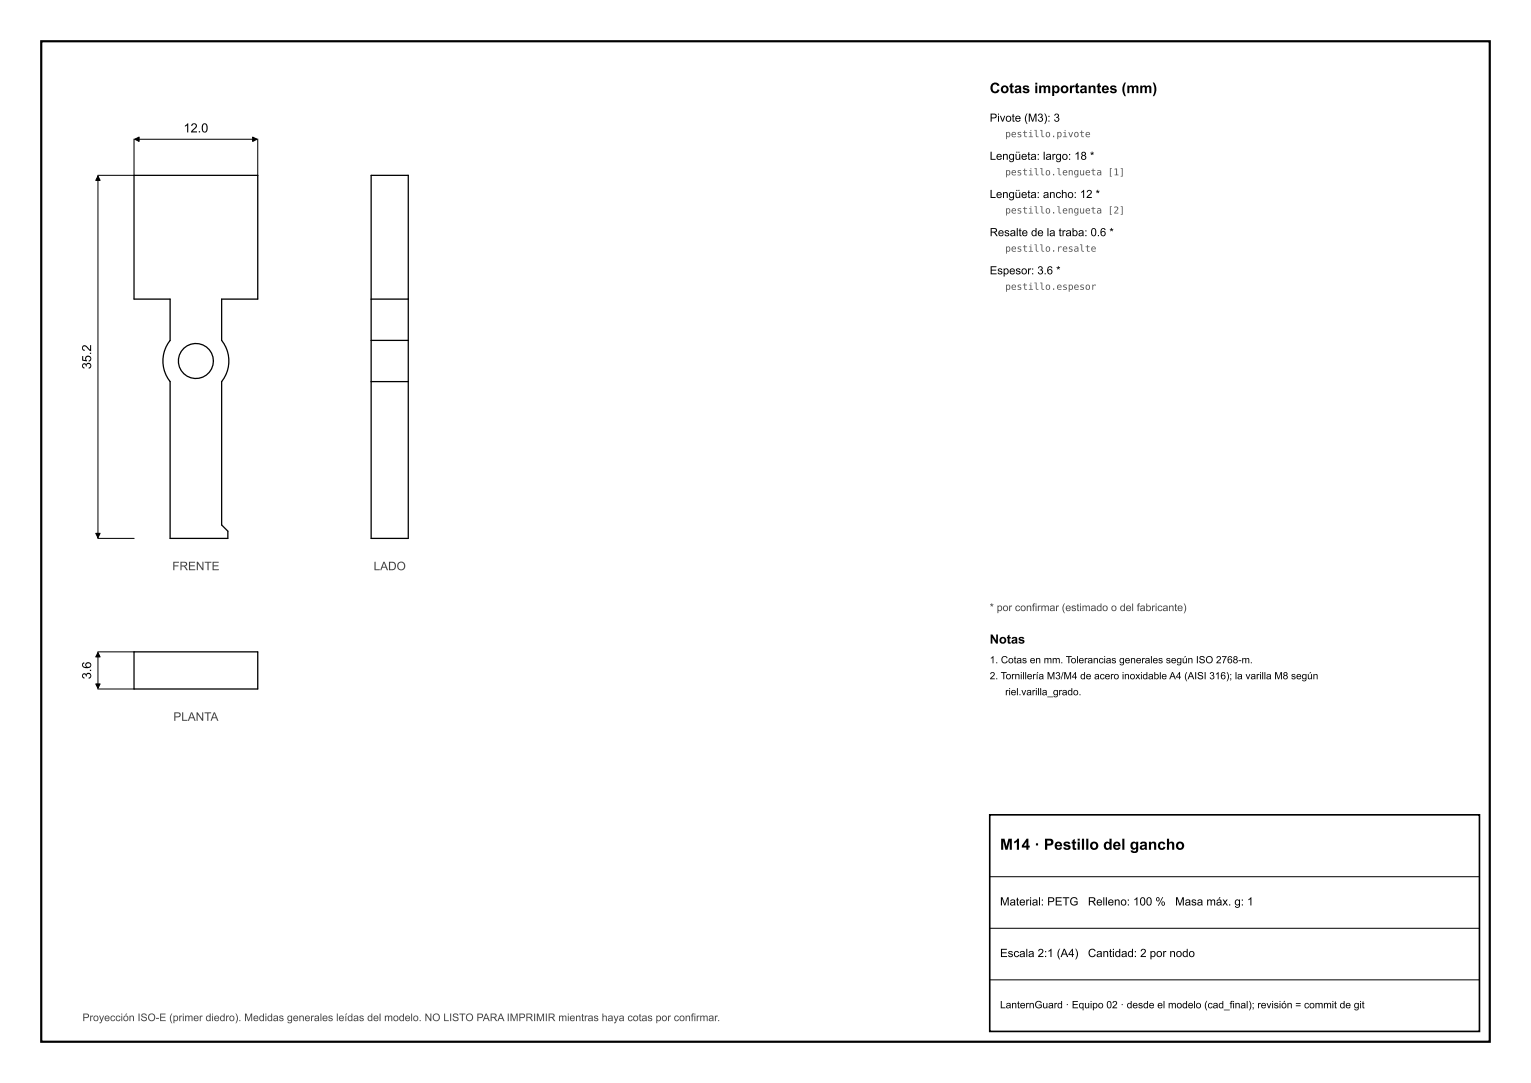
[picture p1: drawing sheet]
<svg xmlns="http://www.w3.org/2000/svg" width="297mm" height="210mm" viewBox="0 0 297 210" stroke-linecap="round" stroke-linejoin="round" font-family="sans-serif">
<defs><g id="words">
<text font-size="3" x="194" y="164.8">M14 · Pestillo del gancho</text>
<text font-size="2.8" x="192" y="18.1">Cotas importantes (mm)</text>
<g font-size="2.5">
<text x="35.6" y="25.7">12.0</text>
<text x="17.7" y="71.6" transform="rotate(-90 17.7 71.6)">35.2</text>
<text x="192" y="124.8">Notas</text>
<text x="17.7" y="131.7" transform="rotate(-90 17.7 131.7)">3.6</text>
</g>
<g font-size="2.3" fill="#444">
<text x="33.4" y="110.6">FRENTE</text>
<text x="72.5" y="110.6">LADO</text>
<text x="33.6" y="139.8">PLANTA</text>
</g>
<g font-size="2.2">
<text x="192" y="23.6">Pivote (M3): 3</text>
<text x="192" y="31">Lengüeta: largo: 18 *</text>
<text x="192" y="38.4">Lengüeta: ancho: 12 *</text>
<text x="192" y="45.8">Resalte de la traba: 0.6 *</text>
<text x="192" y="53.2">Espesor: 3.6 *</text>
<text x="194" y="175.6">Material: PETG</text>
<text x="211" y="175.6">Relleno: 100 %</text>
<text x="228" y="175.6">Masa máx. g: 1</text>
<text x="194" y="185.6">Escala 2:1 (A4)</text>
<text x="211.1" y="185.6">Cantidad: 2 por nodo</text>
</g>
<g font-size="2" fill="#444">
<text x="192" y="118.5">* por confirmar (estimado o del fabricante)</text>
<text x="16" y="198">Proyección ISO-E (primer diedro). Medidas generales leídas del modelo. NO LISTO PARA IMPRIMIR mientras haya cotas por confirmar.</text>
</g>
<text font-size="2" x="194" y="195.5">LanternGuard · Equipo 02 · desde el modelo (cad_final); revisión = commit de git</text>
<g font-size="1.9">
<text x="192" y="128.6">1. Cotas en mm. Tolerancias generales según ISO 2768-m.</text>
<text x="192" y="131.7">2. Tornillería M3/M4 de acero inoxidable A4 (AISI 316); la varilla M8 según</text>
<text x="195" y="134.8">riel.varilla_grado.</text>
</g>
<g font-size="1.8" fill="#555">
<text x="195" y="26.6">pestillo.pivote</text>
<text x="195" y="34">pestillo.lengueta [1]</text>
<text x="195" y="41.4">pestillo.lengueta [2]</text>
<text x="195" y="48.8">pestillo.resalte</text>
<text x="195" y="56.2">pestillo.espesor</text>
</g>
</g></defs>
<path d="M8 8h281v194h-281z" fill="none" stroke="#000" stroke-width=".42"/>
<path d="M192 158h95v42h-95z" fill="none" stroke="#000" stroke-width=".32"/>
<g fill="none" stroke="#000" stroke-width=".25">
<path d="M26 34h24v24h-7v8a6.4 6.4 0 0 1 0 8v27.8l1.2 1.2v1.4h-11.2v-30.4a6.4 6.4 0 0 1 0-8v-8h-7zM72 58v-24h7.2v24M72 58v8M72 58h7.2M79.2 58v8M72 74v30.4h7.2v-30.4M72 74h7.2M72 66v8M72 66h7.2M79.2 66v8M26 126.4h24v7.2h-24z"/>
<circle cx="38" cy="70" r="3.4"/>
</g>
<path d="M19 34.1v70.2M26 27v7h-7M26.1 27h23.8M50 27v7M19 104.4h7M19 126.5v7M19 133.6h7M19 126.4h7M192 170h95M192 180h95M192 190h95" fill="none" stroke="#000" stroke-width=".19"/>
<path d="M19 34.1l.4 .9h-.8zM26.1 27l.9-.4v.8zM49 26.6l.9 .4-.9 .4zM18.6 103.4h.8l-.4 .9zM19 126.5l.4 .9h-.8zM18.6 132.6h.8l-.4 .9z" fill="#000" stroke="#000" stroke-width=".19"/>
<use href="#words"/>
</svg>
